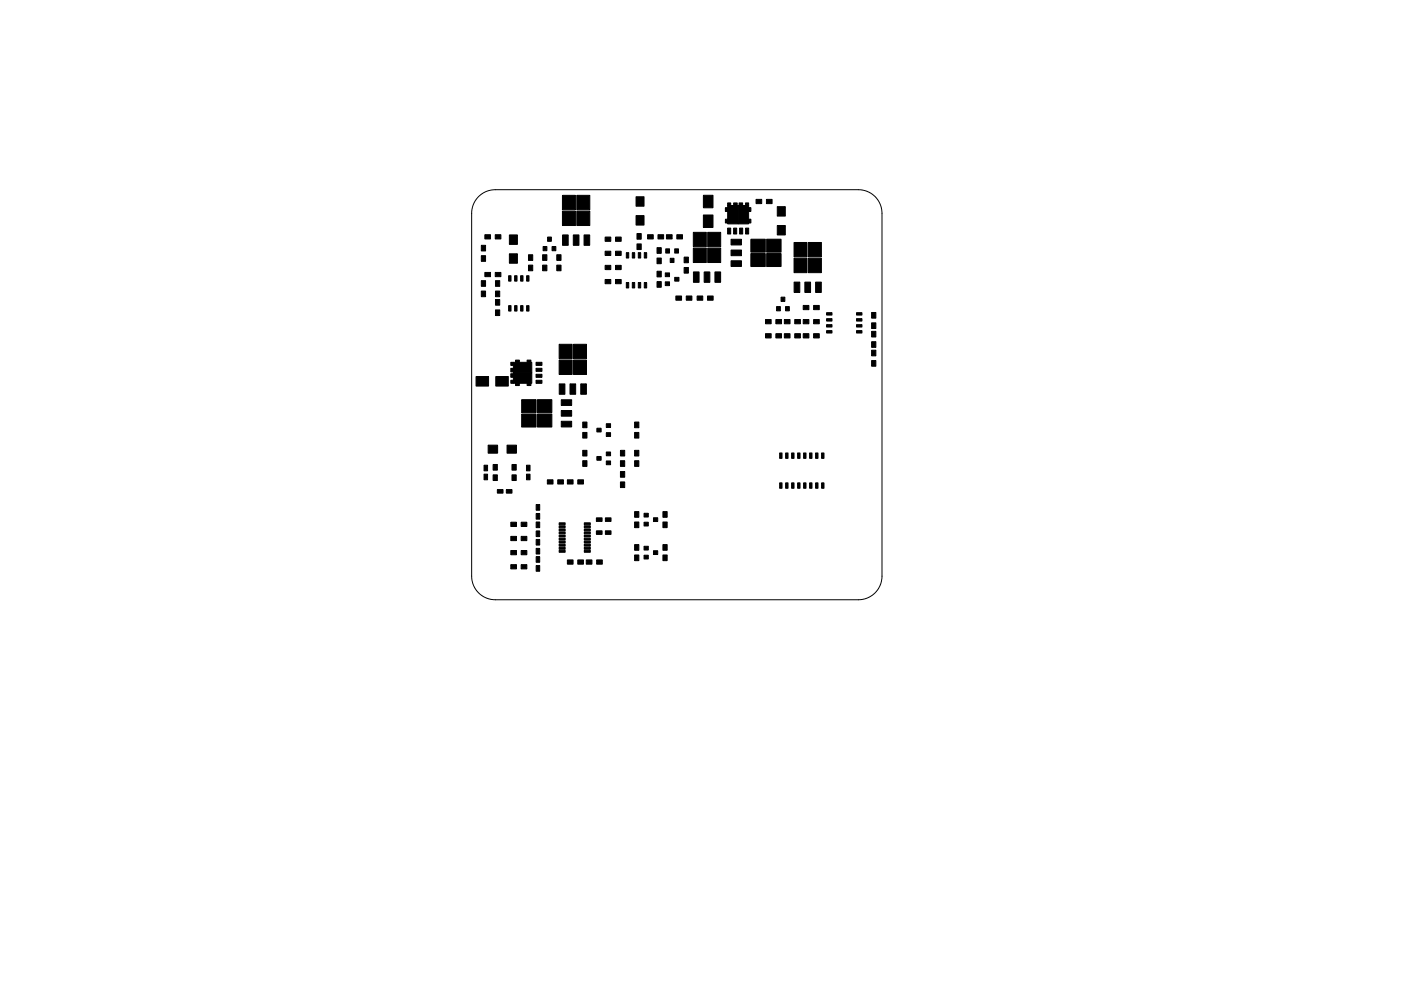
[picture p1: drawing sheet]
<svg xmlns="http://www.w3.org/2000/svg" width="297mm" height="210mm" viewBox="0 0 297 210" stroke-linecap="round" stroke-linejoin="round" font-family="sans-serif">
<path d="M101.5 41.7a5 5 0 0 1 3.5-1.5h77a5 5 0 0 1 5 5v77a5 5 0 0 1-5 5h-77a5 5 0 0 1-5-5v-77a5 5 0 0 1 1.5-3.5z" fill="none" stroke="#000" stroke-width=".21"/>
<g fill="#000" stroke="#000" stroke-width=".21">
<path d="M102.1 52h.9v1.2h-.9zM102.1 54.2h.9v1.2h-.9zM102.8 57.8h1.2v.9h-1.2zM102.8 49.8h1.2v.9h-1.2zM105 57.8h1.2v.9h-1.2zM105 49.8h1.2v.9h-1.2zM107.8 58.5h.5v1.1h-.5zM109.1 58.5h.5v1.1h-.5zM108 53.8h1.7v2h-1.7zM108 49.8h1.7v2h-1.7zM110.4 58.5h.5v1.1h-.5zM111.7 58.5h.5v1.1h-.5z"/>
<path d="M112.1 54h.8v1.2h-.8zM112.1 56.2h.8v1.2h-.8zM115.1 52.3h.8v.9h-.8zM115.1 56.2h.8v1.2h-.8zM115.1 54h.8v1.2h-.8zM116.1 50.3h.8v.9h-.8zM117.1 52.3h.7v.9h-.7zM118.1 54h.8v1.2h-.8zM118.1 56.2h.8v1.2h-.8zM119.3 49.8h1.2v2.2h-1.2zM119.2 44.8h2.8v3h-2.8zM119.2 41.4h2.8v3.1h-2.8z"/>
<path d="M121.5 49.8h1.3v2.2h-1.3zM123.8 49.8h1.2v2.2h-1.2zM122.3 41.4h2.8v3.1h-2.8zM122.3 44.8h2.8v3h-2.8zM128.3 56.3h1.2v.9h-1.2zM128.3 50.3h1.2v.9h-1.2zM128.3 53.3h1.2v.9h-1.2zM128.3 59.3h1.2v.9h-1.2zM130.5 56.3h1.2v.9h-1.2zM130.5 50.3h1.2v.9h-1.2zM130.5 53.3h1.2v.9h-1.2zM130.5 59.3h1.2v.9h-1.2z"/>
<path d="M132.8 60h.5v1.1h-.5zM132.8 53.6h.5v1.1h-.5zM134.1 60h.5v1.1h-.5zM134.1 53.6h.5v1.1h-.5zM135.1 49.5h.8v1.2h-.8zM135.1 51.7h.8v1.2h-.8zM135.3 60h.5v1.1h-.5zM135.3 53.6h.5v1.1h-.5zM134.9 45.7h1.6v2h-1.6zM134.9 41.7h1.6v2h-1.6zM136.6 60h.5v1.1h-.5zM136.6 53.6h.5v1.1h-.5z"/>
<path d="M137.3 49.8h1.2v.9h-1.2zM139.3 54.7h.9v1.2h-.9zM139.3 52.5h.9v1.2h-.9zM139.3 57.5h.9v1.2h-.9zM139.5 49.8h1.2v.9h-1.2zM141.1 57.9h.8v.8h-.8zM141.2 52.8h.7v.9h-.7zM142.1 54.8h.8v.9h-.8zM141.3 49.8h1.2v.9h-1.2zM143 52.8h.9v.9h-.9zM143 58.8h.9v.8h-.9zM143.5 49.8h1.2v.9h-1.2z"/>
<path d="M145.1 54.5h.8v1.2h-.8zM145.1 56.7h.8v1.2h-.8zM147 57.7h1.2v2.2h-1.2zM149.1 41.4h2.1v2.7h-2.1zM149.1 45.6h2.1v2.7h-2.1zM147 52.6h2.8v3.1h-2.8zM147 49.3h2.8v3h-2.8zM149.3 57.7h1.2v2.2h-1.2zM151.6 57.7h1.2v2.2h-1.2zM150 49.3h2.8v3h-2.8zM150 52.6h2.8v3.1h-2.8zM153.8 46.5h.5v.8h-.5z"/>
<path d="M153.8 44.1h.5v.8h-.5zM154.3 48.4h.6v1.2h-.6zM154.3 43.1h.6v.5h-.6zM154.3 43.6h2.2v3.9h-2.2zM155 50.8h2.2v1.2h-2.2zM155 53h2.2v1.2h-2.2zM155 55.3h2.2v1.2h-2.2zM155.5 48.4h.7v1.2h-.7zM155.6 43h.7v.6h-.7zM156.5 43.6h2.2v3.9h-2.2zM156.7 43h.8v.6h-.8zM156.8 48.4h.7v1.2h-.7z"/>
<path d="M158.1 43.1h.6v.5h-.6zM158.1 48.4h.6v1.2h-.6zM158.7 46.5h.5v.8h-.5zM158.7 44.1h.5v.8h-.5zM159.2 50.7h3.1v2.8h-3.1zM159.2 53.8h3.1v2.7h-3.1zM160.3 42.3h1.2v.9h-1.2zM162.6 53.8h3v2.7h-3zM162.6 50.7h3v2.8h-3zM162.5 42.3h1.2v.9h-1.2zM164.8 47.8h1.7v2h-1.7zM164.8 43.8h1.7v2h-1.7z"/>
<path d="M168.3 54.8h2.8v3h-2.8zM168.3 51.4h2.8v3.1h-2.8zM171.4 51.4h2.8v3.1h-2.8zM171.4 54.8h2.8v3h-2.8zM102.1 61.7h.9v1.2h-.9zM102.1 59.5h.9v1.2h-.9zM105.1 65.7h.9v1.2h-.9zM105.1 63.5h.9v1.2h-.9zM105.1 61.7h.9v1.2h-.9zM105.1 59.5h.9v1.2h-.9zM107.8 64.9h.5v1.1h-.5zM108.3 78.1h.5v.8h-.5z"/>
<path d="M108.3 76.9h.6v.6h-.6zM109.1 64.9h.5v1.1h-.5zM109.3 76.4h.8v.5h-.8zM110.4 64.9h.5v1.1h-.5zM111.7 64.9h.5v1.1h-.5zM111.8 76.4h.8v.5h-.8zM108.8 76.9h4v2.2h-4zM113.7 78.1h1.2v.7h-1.2zM113.7 76.9h1.2v.6h-1.2zM118.5 76.4h2.8v3h-2.8zM118.5 73h2.8v3.1h-2.8zM121.6 73h2.8v3.1h-2.8z"/>
<path d="M121.6 76.4h2.8v3h-2.8zM139.3 59.7h.9v1.2h-.9zM141.1 59.8h.8v.8h-.8zM143.3 62.8h1.2v.9h-1.2zM145.5 62.8h1.2v.9h-1.2zM147.8 62.8h1.2v.9h-1.2zM150 62.8h1.2v.9h-1.2zM162.3 70.8h1.2v.9h-1.2zM162.3 67.8h1.2v.9h-1.2zM164.5 70.8h1.2v.9h-1.2zM164.6 65h.9v.9h-.9zM164.5 67.8h1.2v.9h-1.2z"/>
<path d="M166.3 70.8h1.2v.9h-1.2zM165.6 63h.8v.9h-.8zM166.6 65h.7v.9h-.7zM166.3 67.8h1.2v.9h-1.2zM168.5 70.8h1.2v.9h-1.2zM168.4 59.8h1.2v2.2h-1.2zM168.5 67.8h1.2v.9h-1.2zM170.3 64.8h1.2v.9h-1.2zM170.3 70.8h1.2v.9h-1.2zM170.3 67.8h1.2v.9h-1.2zM170.6 59.8h1.3v2.2h-1.3zM172.5 64.8h1.2v.9h-1.2z"/>
<path d="M172.5 70.8h1.2v.9h-1.2zM172.5 67.8h1.2v.9h-1.2zM172.9 59.8h1.2v2.2h-1.2zM175.3 70.1h1.1v.6h-1.1zM175.3 68.9h1.1v.5h-1.1zM175.3 67.6h1.1v.5h-1.1zM175.3 66.3h1.1v.5h-1.1zM181.6 66.3h1.1v.5h-1.1zM181.6 67.6h1.1v.5h-1.1zM181.6 68.9h1.1v.5h-1.1zM181.6 70.1h1.1v.6h-1.1zM184.8 66.3h.9v1.2h-.9z"/>
<path d="M184.8 68.5h.9v1.2h-.9zM184.8 72.5h.9v1.2h-.9zM184.8 70.3h.9v1.2h-.9zM184.8 76.5h.9v1.2h-.9zM184.8 74.3h.9v1.2h-.9zM102.6 98.7h.8v1.2h-.8zM100.9 79.9h2.7v2h-2.7zM104.5 98.5h.9v1.2h-.9zM103.5 94.4h2v1.7h-2zM105.1 79.9h2.7v2h-2.7zM108.5 98.5h1v1.2h-1zM108.3 79.3h.5v.7h-.5z"/>
<path d="M108.3 80.7h.6v.6h-.6zM107.5 94.4h2v1.7h-2zM109.3 81.3h.8v.5h-.8zM111.6 98.7h.8v1.2h-.8zM111.8 81.3h.8v.5h-.8zM108.8 79.1h4v2.2h-4zM110.6 84.8h3.1v2.7h-3.1zM110.6 87.8h3.1v2.8h-3.1zM113.7 80.7h1.2v.6h-1.2zM113.7 79.4h1.2v.7h-1.2zM113.9 87.8h3.1v2.8h-3.1zM113.9 84.8h3.1v2.7h-3.1z"/>
<path d="M118.6 81.4h1.2v2.2h-1.2zM119 89.4h2.2v1.2h-2.2zM119 87.1h2.2v1.2h-2.2zM119 84.8h2.2v1.2h-2.2zM120.8 81.4h1.3v2.2h-1.3zM123.5 95.5h1v1.2h-1zM123.5 97.7h1v1.2h-1zM123.1 81.4h1.2v2.2h-1.2zM123.5 91.7h1v1.2h-1zM123.5 89.5h1v1.2h-1zM126.5 90.8h1v.8h-1zM126.5 96.8h1v.8h-1z"/>
<path d="M128.5 91.8h1v.8h-1zM128.5 89.9h1v.8h-1zM128.5 97.8h1v.8h-1zM128.5 95.9h1v.8h-1zM131.5 95.5h1v1.2h-1zM131.5 97.7h1v1.2h-1zM134.5 95.5h1v1.2h-1zM134.5 97.7h1v1.2h-1zM134.5 89.5h1v1.2h-1zM134.5 91.7h1v1.2h-1zM165.3 96.1h.5v1.1h-.5zM166.6 96.1h.5v1.1h-.5z"/>
<path d="M167.8 96.1h.5v1.1h-.5zM169.1 96.1h.5v1.1h-.5zM170.4 96.1h.5v1.1h-.5zM171.7 96.1h.5v1.1h-.5zM172.9 96.1h.5v1.1h-.5zM174.2 96.1h.5v1.1h-.5zM102.6 100.6h.8v1.2h-.8zM104.5 100.7h.9v1.2h-.9zM105.4 103.9h1.3v.7h-1.3zM107.4 103.9h1.1v.7h-1.1zM108.5 100.7h1v1.2h-1zM108.3 110.8h1.2v.9h-1.2z"/>
<path d="M108.3 113.8h1.2v.9h-1.2zM108.3 116.8h1.2v.9h-1.2zM108.3 119.8h1.2v.9h-1.2zM110.5 110.8h1.2v.9h-1.2zM110.5 113.8h1.2v.9h-1.2zM110.5 116.8h1.2v.9h-1.2zM110.5 119.8h1.2v.9h-1.2zM111.6 100.6h.8v1.2h-.8zM113.7 107h.7v1.2h-.7zM113.7 108.9h.7v1.2h-.7zM113.7 110.7h.7v1.2h-.7zM113.7 112.6h.7v1.2h-.7z"/>
<path d="M113.7 114.4h.7v1.2h-.7zM113.7 116.3h.7v1.2h-.7zM113.7 118.1h.7v1.2h-.7zM113.7 120h.7v1.2h-.7zM116.1 101.8h1.1v.9h-1.1zM118.2 101.8h1.3v.9h-1.3zM118.5 110.9h1.3v.4h-1.3zM118.5 111.6h1.3v.4h-1.3zM118.5 112.2h1.3v.4h-1.3zM118.5 112.9h1.3v.4h-1.3zM118.5 113.5h1.3v.4h-1.3zM118.5 114.2h1.3v.4h-1.3z"/>
<path d="M118.5 114.8h1.3v.4h-1.3zM118.5 115.5h1.3v.4h-1.3zM118.5 116.1h1.3v.4h-1.3zM118.5 116.8h1.3v.4h-1.3zM120.3 101.8h1.2v.9h-1.2zM120.3 118.8h1.2v.9h-1.2zM122.5 101.8h1.2v.9h-1.2zM122.5 118.8h1.2v.9h-1.2zM124.3 118.8h1.2v.9h-1.2zM123.9 116.8h1.3v.4h-1.3zM123.9 116.1h1.3v.4h-1.3zM123.9 115.5h1.3v.4h-1.3z"/>
<path d="M123.9 114.8h1.3v.4h-1.3zM123.9 114.2h1.3v.4h-1.3zM123.9 113.5h1.3v.4h-1.3zM123.9 112.9h1.3v.4h-1.3zM123.9 112.2h1.3v.4h-1.3zM123.9 111.6h1.3v.4h-1.3zM123.9 110.9h1.3v.4h-1.3zM126.5 112.6h1.1v.8h-1.1zM126.5 109.9h1.1v.7h-1.1zM126.5 118.8h1.2v.9h-1.2zM128.4 112.6h1.1v.8h-1.1zM128.4 109.9h1.1v.7h-1.1z"/>
<path d="M131.5 100h1v1.2h-1zM131.5 102.2h1v1.2h-1zM134.5 115.5h1v1.2h-1zM134.5 117.7h1v1.2h-1zM134.5 108.5h1v1.2h-1zM134.5 110.7h1v1.2h-1zM136.5 115.9h1v.8h-1zM136.5 117.8h1v.8h-1zM136.5 108.9h1v.8h-1zM136.5 110.8h1v.8h-1zM138.5 116.8h1v.8h-1zM138.5 109.8h1v.8h-1z"/>
<path d="M140.5 117.7h1v1.2h-1zM140.5 115.5h1v1.2h-1zM140.5 110.7h1v1.2h-1zM140.5 108.5h1v1.2h-1zM165.3 102.5h.5v1.1h-.5zM166.6 102.5h.5v1.1h-.5zM167.8 102.5h.5v1.1h-.5zM169.1 102.5h.5v1.1h-.5zM170.4 102.5h.5v1.1h-.5zM171.7 102.5h.5v1.1h-.5zM172.9 102.5h.5v1.1h-.5zM174.2 102.5h.5v1.1h-.5z"/>
</g>
</svg>
